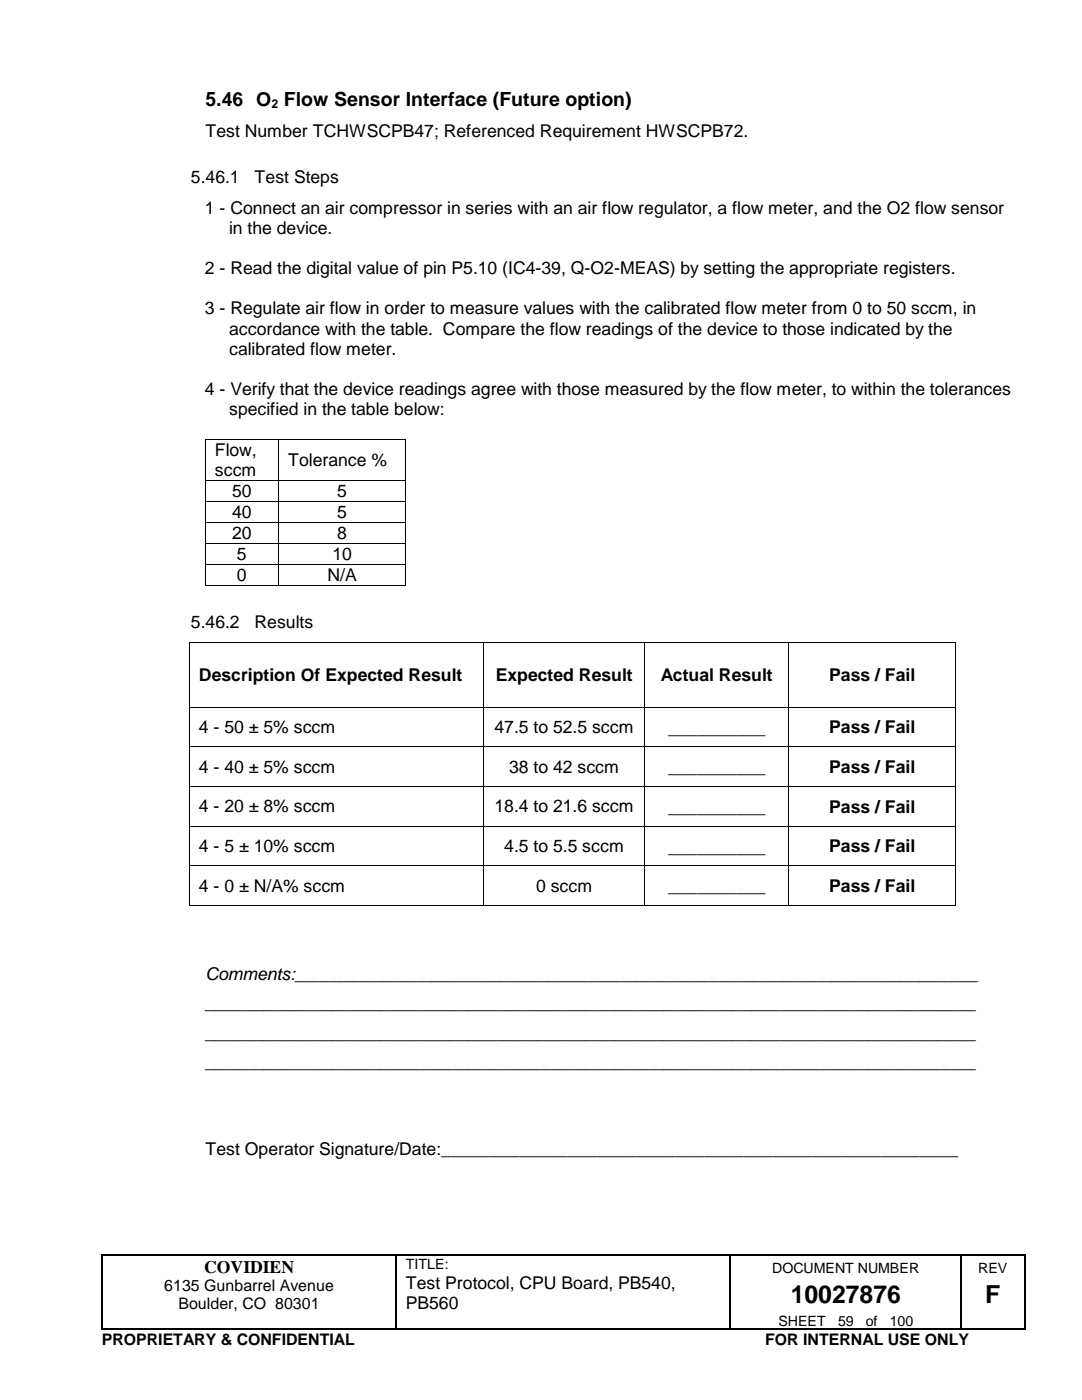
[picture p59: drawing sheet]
<svg xmlns="http://www.w3.org/2000/svg" width="216mm" height="279mm" viewBox="0 0 216 279" stroke-linecap="round" stroke-linejoin="round" font-family="sans-serif">
<defs><g id="words">
<g font-size="4.9">
<text x="157.8" y="260.1">10027876</text>
<text x="196.6" y="260.1">F</text>
</g>
<text font-size="3.9" x="41" y="21.1">5.46 O Flow Sensor Interface (Future option)</text>
<g font-size="3.5">
<text x="41" y="27.4">Test Number TCHWSCPB47; Referenced Requirement HWSCPB72.</text>
<text x="38.1" y="36.5">5.46.1</text>
<text x="50.8" y="36.5">Test Steps</text>
<text x="40.9" y="42.6">1 - Connect an air compressor in series with an air flow regulator, a flow meter, and the O2 flow sensor</text>
<text x="45.7" y="46.7">in the device.</text>
<text x="40.9" y="54.7">2 - Read the digital value of pin P5.10 (IC4-39, Q-O2-MEAS) by setting the appropriate registers.</text>
<text x="40.9" y="62.7">3 - Regulate air flow in order to measure values with the calibrated flow meter from 0 to 50 sccm, in</text>
<text x="45.7" y="66.8">accordance with the table. Compare the flow readings of the device to those indicated by the</text>
<text x="45.7" y="70.8">calibrated flow meter.</text>
<text x="40.9" y="78.8">4 - Verify that the device readings agree with those measured by the flow meter, to within the tolerances</text>
<text x="45.7" y="82.8">specified in the table below:</text>
<text x="42.9" y="91.1">Flow,</text>
<text x="42.9" y="95.1">sccm</text>
<text x="57.5" y="93.1">Tolerance %</text>
<text x="46.3" y="99.3">50</text>
<text x="67.3" y="99.3">5</text>
<text x="46.3" y="103.5">40</text>
<text x="46.3" y="107.7">20</text>
<text x="67.3" y="103.5">5</text>
<text x="67.3" y="107.7">8</text>
<text x="47.3" y="111.8">5</text>
<text x="66.3" y="111.8">10</text>
<text x="47.3" y="116">0</text>
<text x="65.4" y="116">N/A</text>
<text x="38.1" y="125.3">5.46.2</text>
<text x="50.8" y="125.3">Results</text>
<text x="39.7" y="136">Description Of Expected Result</text>
<text x="98.9" y="136">Expected Result</text>
<text x="131.9" y="136">Actual Result</text>
<text x="165.5" y="136">Pass / Fail</text>
<text x="39.7" y="146.3">4 - 50 ± 5% sccm</text>
<text x="98.7" y="146.3">47.5 to 52.5 sccm</text>
<text x="133.3" y="146.4">__________</text>
<text x="165.5" y="146.3">Pass / Fail</text>
<text x="39.7" y="154.2">4 - 40 ± 5% sccm</text>
<text x="101.6" y="154.2">38 to 42 sccm</text>
<text x="133.3" y="154.3">__________</text>
<text x="165.5" y="154.3">Pass / Fail</text>
<text x="39.7" y="162.1">4 - 20 ± 8% sccm</text>
<text x="98.7" y="162.1">18.4 to 21.6 sccm</text>
<text x="133.3" y="162.2">__________</text>
<text x="165.5" y="162.2">Pass / Fail</text>
<text x="39.7" y="170.1">4 - 5 ± 10% sccm</text>
<text x="100.6" y="170.1">4.5 to 5.5 sccm</text>
<text x="133.3" y="170.1">__________</text>
<text x="165.5" y="170.1">Pass / Fail</text>
<text x="39.7" y="178">4 - 0 ± N/A% sccm</text>
<text x="107" y="178">0 sccm</text>
<text x="133.3" y="178.1">__________</text>
<text x="165.5" y="178">Pass / Fail</text>
<text x="41" y="195.6">Comments:______________________________________________________________________</text>
<text x="41" y="201.5">_______________________________________________________________________________</text>
<text x="41" y="207.3">_______________________________________________________________________________</text>
<text x="41" y="213.1">_______________________________________________________________________________</text>
<text x="41" y="230.6">Test Operator Signature/Date:_____________________________________________________</text>
<text x="40.7" y="254">COVIDIEN</text>
<text x="81" y="257.2">Test Protocol, CPU Board, PB540,</text>
<text x="81" y="261.2">PB560</text>
</g>
<g font-size="3.2">
<text x="32.8" y="257.7">6135 Gunbarrel Avenue</text>
<text x="35.6" y="261.3">Boulder, CO 80301</text>
<text x="20.3" y="268.5">PROPRIETARY &amp; CONFIDENTIAL</text>
<text x="152.7" y="268.5">FOR INTERNAL USE ONLY</text>
</g>
<g font-size="2.8">
<text x="81" y="253.3">TITLE:</text>
<text x="154.1" y="254">DOCUMENT NUMBER</text>
<text x="195.2" y="254">REV</text>
<text x="155.3" y="264.5">SHEET</text>
<text x="167.2" y="264.5">59</text>
<text x="172.8" y="264.5">of</text>
<text x="177.5" y="264.5">100</text>
</g>
<text font-size="2.5" x="54.2" y="21.5">2</text>
</g></defs>
<g fill="#000">
<path d="M40.9 87.6h.2v.2h-.2zM40.9 95.8h.2v.2h-.2zM55.5 87.6h.2v.2h-.2zM55.5 95.8h.2v.2h-.2zM80.9 87.6h.2v.2h-.2zM80.9 95.8h.2v.2h-.2zM40.9 100h.2v.2h-.2zM40.9 104.2h.2v.2h-.2zM40.9 108.4h.2v.2h-.2zM40.9 112.6h.2v.2h-.2zM40.9 116.8h.2v.2h-.2zM55.5 100h.2v.2h-.2z"/>
<path d="M55.5 104.2h.2v.2h-.2zM55.5 108.4h.2v.2h-.2zM55.5 112.6h.2v.2h-.2zM55.5 116.8h.2v.2h-.2zM80.9 100h.2v.2h-.2zM80.9 104.2h.2v.2h-.2zM80.9 108.4h.2v.2h-.2zM80.9 112.6h.2v.2h-.2zM80.9 116.8h.2v.2h-.2zM37.7 128.2h.2v.2h-.2zM96.4 128.2h.2v.2h-.2zM128.6 128.2h.2v.2h-.2z"/>
<path d="M157.3 128.2h.2v.2h-.2zM190.6 128.2h.2v.2h-.2zM37.7 141h.2v.2h-.2zM37.7 148.9h.2v.2h-.2zM37.7 156.8h.2v.2h-.2zM96.4 141h.2v.2h-.2zM96.4 148.9h.2v.2h-.2zM96.4 156.8h.2v.2h-.2zM128.6 141h.2v.2h-.2zM128.6 148.9h.2v.2h-.2zM128.6 156.8h.2v.2h-.2zM157.3 141h.2v.2h-.2z"/>
<path d="M157.3 148.9h.2v.2h-.2zM157.3 156.8h.2v.2h-.2zM190.6 141h.2v.2h-.2zM190.6 148.9h.2v.2h-.2zM190.6 156.8h.2v.2h-.2zM37.7 164.8h.2v.1h-.2zM37.7 172.7h.2v.2h-.2zM96.4 164.8h.2v.1h-.2zM96.4 172.7h.2v.2h-.2zM128.6 164.8h.2v.1h-.2zM128.6 172.7h.2v.2h-.2zM157.3 164.8h.2v.1h-.2z"/>
<path d="M157.3 172.7h.2v.2h-.2zM190.6 164.8h.2v.1h-.2zM190.6 172.7h.2v.2h-.2zM37.7 180.6h.2v.2h-.2zM96.4 180.6h.2v.2h-.2zM128.6 180.6h.2v.2h-.2zM157.3 180.6h.2v.2h-.2zM190.6 180.6h.2v.2h-.2zM20.2 250.4h.2v.3h-.2zM79 250.4h.2v.3h-.2zM145.6 250.4h.3v.3h-.3zM191.6 250.4h.3v.3h-.3z"/>
<path d="M204.3 250.4h.3v.3h-.3zM20.2 265.2h.2v.2h-.2zM79 265.2h.2v.2h-.2zM145.6 265.2h.3v.2h-.3zM191.6 265.2h.3v.2h-.3zM204.3 265.2h.3v.2h-.3z"/>
</g>
<g fill="none" stroke="#000" stroke-width=".25">
<path d="M20.3 250.7v14.5M20.4 250.5h58.5M79.1 250.7v14.5M79.2 250.5h66.4M145.8 250.7v14.5M145.9 250.5h45.7M191.8 250.7v14.5M191.9 250.5h12.4M204.5 250.7v14.5M20.4 265.3h58.5M79.2 265.3h66.4M145.9 265.3h45.7"/>
<path d="M191.9 265.3h12.4"/>
</g>
<g fill="none" stroke="#000" stroke-width=".2">
<path d="M41 87.8v8M41 96v4M41.1 87.7h14.4M41.1 95.9h14.4M55.6 87.8v8M55.6 96v4M55.7 87.7h25.2M55.7 95.9h25.2M81 87.8v8M81 96v4M41 100.2v4M41 104.4v4"/>
<path d="M41 108.6v4M41 112.8v4M41.1 100.1h14.4M41.1 104.3h14.4M41.1 108.5h14.4M41.1 112.7h14.4M41.1 116.9h14.4M55.6 100.2v4M55.6 104.4v4M55.6 108.6v4M55.6 112.8v4M55.7 100.1h25.2"/>
<path d="M55.7 104.3h25.2M55.7 108.5h25.2M55.7 112.7h25.2M55.7 116.9h25.2M81 100.2v4M81 104.4v4M81 108.6v4M81 112.8v4M37.8 128.4v12.6M37.9 128.3h58.5M96.5 128.4v12.6M96.6 128.3h32"/>
<path d="M128.7 128.4v12.6M128.8 128.3h28.5M157.4 128.4v12.6M157.5 128.3h33.1M190.7 128.4v12.6M37.8 141.2v7.7M37.8 149.1v7.7M37.8 157v7.8M37.9 141.1h58.5M37.9 149h58.5M37.9 156.9h58.5M96.5 141.2v7.7"/>
<path d="M96.5 149.1v7.7M96.5 157v7.8M96.6 141.1h32M96.6 149h32M96.6 156.9h32M128.7 141.2v7.7M128.7 149.1v7.7M128.7 157v7.8M128.8 141.1h28.5M128.8 149h28.5M128.8 156.9h28.5M157.4 141.2v7.7"/>
<path d="M157.4 149.1v7.7M157.4 157v7.8M157.5 141.1h33.1M157.5 149h33.1M157.5 156.9h33.1M190.7 141.2v7.7M190.7 149.1v7.7M190.7 157v7.8M37.8 164.9v7.8M37.8 172.9v7.7M37.9 164.8h58.5M37.9 172.8h58.5"/>
<path d="M96.5 164.9v7.8M96.5 172.9v7.7M96.6 164.8h32M96.6 172.8h32M128.7 164.9v7.8M128.7 172.9v7.7M128.8 164.8h28.5M128.8 172.8h28.5M157.4 164.9v7.8M157.4 172.9v7.7M157.5 164.8h33.1M157.5 172.8h33.1"/>
<path d="M190.7 164.9v7.8M190.7 172.9v7.7M37.9 180.7h58.5M96.6 180.7h32M128.8 180.7h28.5M157.5 180.7h33.1"/>
</g>
<use href="#words"/>
</svg>
